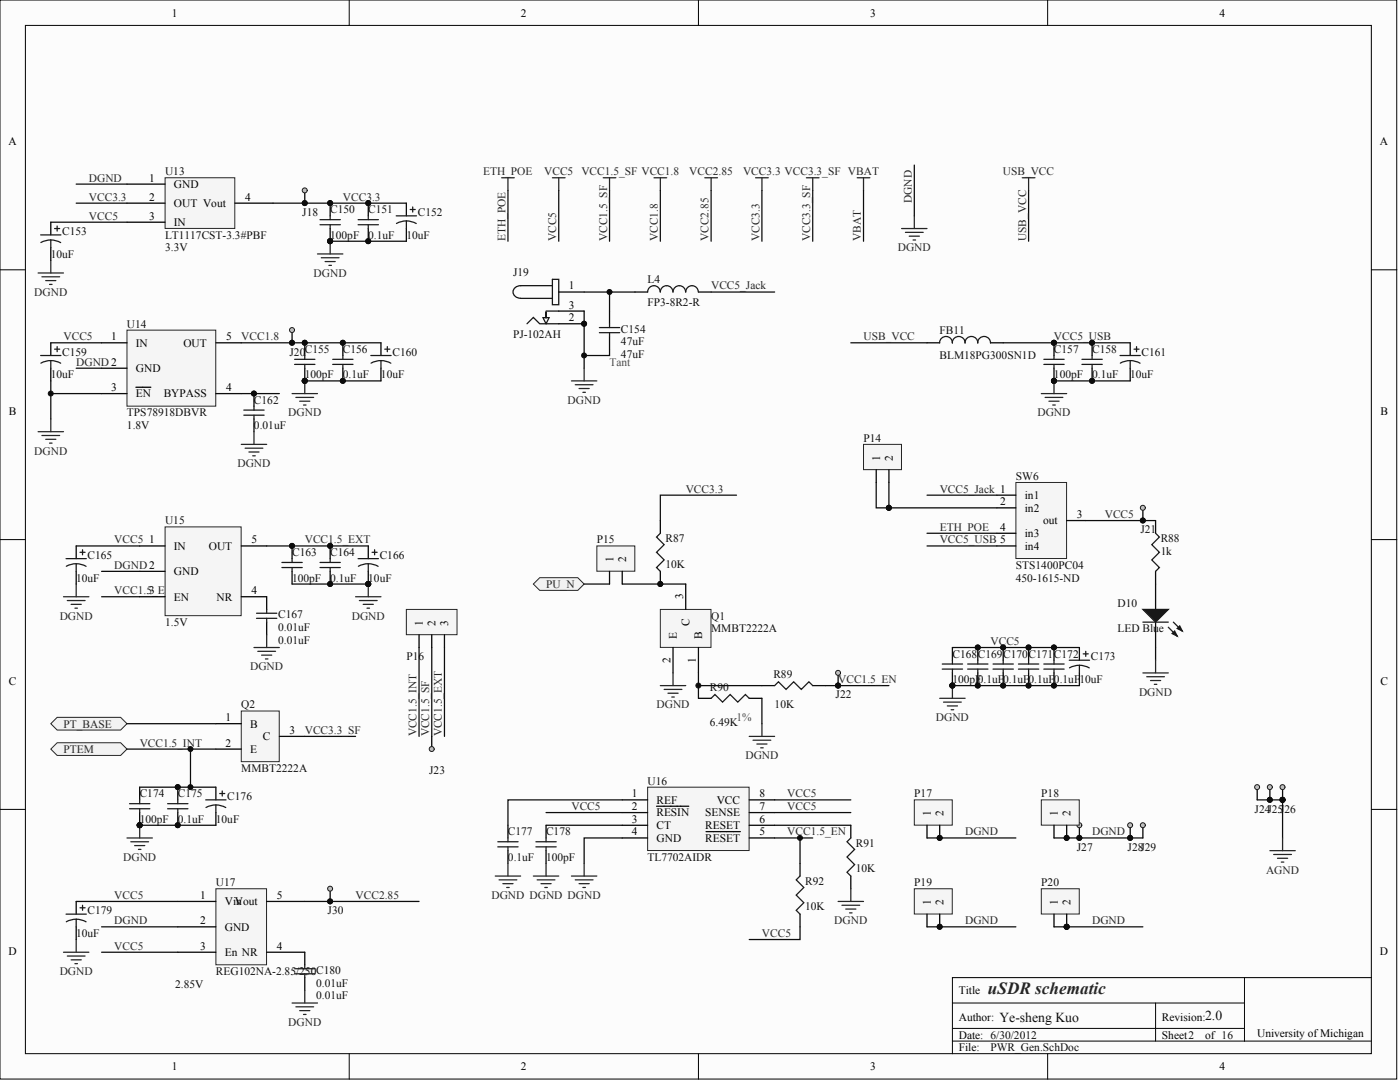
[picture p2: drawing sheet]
<svg xmlns="http://www.w3.org/2000/svg" width="466mm" height="359mm" viewBox="0 0 466 359" stroke-linecap="round" stroke-linejoin="round" font-family="sans-serif">
<defs><g id="words">
<text font-size="5.7" fill="#262626" x="328.6" y="330.6">uSDR schematic</text>
<g font-size="4.6" fill="#0e0e0e">
<text x="332.4" y="339.8">Ye-sheng Kuo</text>
<text x="400.8" y="339.3">2.0</text>
</g>
<g font-size="3.8">
<text x="57.1" y="5.5">1</text>
<text x="173.3" y="5.5">2</text>
<text x="289.4" y="5.5">3</text>
<text x="405.6" y="5.5">4</text>
<text x="2.8" y="48.3">A</text>
<text x="459" y="48.3">A</text>
<text x="49.6" y="60.4">1</text>
<text x="57.9" y="62.5">GND</text>
<text x="49.6" y="66.7">2</text>
<text x="57.9" y="68.8">OUT Vout</text>
<text x="81.5" y="66.7">4</text>
<text x="49.6" y="73">3</text>
<text x="57.9" y="75.2">IN</text>
<text x="189.2" y="96.3">1</text>
<text x="189.2" y="106.8">2</text>
<text x="189.2" y="102.6">3</text>
<text x="37" y="113.2">1</text>
<text x="75.2" y="113.2">5</text>
<text x="45.2" y="115.3">IN</text>
<text x="61" y="115.3">OUT</text>
<text x="45.2" y="123.7">GND</text>
<text x="37" y="130">3</text>
<text x="75.2" y="130">4</text>
<text x="3" y="138">B</text>
<text x="45.2" y="132.2">EN</text>
<text x="54.4" y="132.2">BYPASS</text>
<text x="459.1" y="138">B</text>
<text x="292.7" y="153.3" transform="rotate(-90 292.7 153.3)">1</text>
<text x="296.9" y="153.3" transform="rotate(-90 296.9 153.3)">2</text>
<text x="340.9" y="165.9">in1</text>
<text x="332.6" y="168">2</text>
<text x="340.9" y="170.2">in2</text>
<text x="358.2" y="172.3">3</text>
<text x="332.6" y="176.5">4</text>
<text x="340.9" y="178.6">in3</text>
<text x="347" y="174.4">out</text>
<text x="49.6" y="180.7">1</text>
<text x="57.9" y="182.8">IN</text>
<text x="69.4" y="182.8">OUT</text>
<text x="83.6" y="180.7">5</text>
<text x="340.9" y="182.8">in4</text>
<text x="57.9" y="191.3">GND</text>
<text x="204" y="187" transform="rotate(-90 204 187)">1</text>
<text x="208.2" y="187" transform="rotate(-90 208.2 187)">2</text>
<text x="49.6" y="197.6">3</text>
<text x="83.6" y="197.6">4</text>
<text x="57.9" y="199.7">EN</text>
<text x="72" y="199.7">NR</text>
<text x="227.2" y="199.3" transform="rotate(-90 227.2 199.3)">3</text>
<text x="140.7" y="208.2" transform="rotate(-90 140.7 208.2)">1</text>
<text x="144.9" y="208.2" transform="rotate(-90 144.9 208.2)">2</text>
<text x="149.1" y="208.2" transform="rotate(-90 149.1 208.2)">3</text>
<text x="229.4" y="208.2" transform="rotate(-90 229.4 208.2)">C</text>
<text x="225.1" y="212.4" transform="rotate(-90 225.1 212.4)">E</text>
<text x="233.6" y="212.4" transform="rotate(-90 233.6 212.4)">B</text>
<text x="223" y="220.6" transform="rotate(-90 223 220.6)">2</text>
<text x="231.5" y="220.6" transform="rotate(-90 231.5 220.6)">1</text>
<text x="3" y="227.7">C</text>
<text x="459.1" y="227.7">C</text>
<text x="75" y="239.8">1</text>
<text x="83.2" y="241.9">B</text>
<text x="96.3" y="244">3</text>
<text x="75" y="248.3">2</text>
<text x="83.2" y="250.4">E</text>
<text x="87.4" y="246.2">C</text>
<text x="210.1" y="265.2">1</text>
<text x="210.1" y="269.4">2</text>
<text x="218.4" y="267.3">REF</text>
<text x="238.4" y="267.3">VCC</text>
<text x="252.6" y="269.4">7</text>
<text x="252.6" y="265.2">8</text>
<text x="210.1" y="273.6">3</text>
<text x="218.4" y="271.5">RESIN</text>
<text x="218.4" y="275.7">CT</text>
<text x="234.6" y="275.7">RESET</text>
<text x="234.6" y="271.5">SENSE</text>
<text x="252.6" y="273.6">6</text>
<text x="309.6" y="271.5" transform="rotate(-90 309.6 271.5)">1</text>
<text x="313.8" y="271.5" transform="rotate(-90 313.8 271.5)">2</text>
<text x="351.8" y="271.5" transform="rotate(-90 351.8 271.5)">1</text>
<text x="356.1" y="271.5" transform="rotate(-90 356.1 271.5)">2</text>
<text x="210.1" y="277.8">4</text>
<text x="218.4" y="279.9">GND</text>
<text x="234.6" y="279.9">RESET</text>
<text x="252.6" y="277.8">5</text>
<text x="66.5" y="298.9">1</text>
<text x="92.1" y="298.9">5</text>
<text x="74.8" y="301">Vin</text>
<text x="78.1" y="301">Vout</text>
<text x="309.6" y="301" transform="rotate(-90 309.6 301)">1</text>
<text x="313.8" y="301" transform="rotate(-90 313.8 301)">2</text>
<text x="351.8" y="301" transform="rotate(-90 351.8 301)">1</text>
<text x="356.1" y="301" transform="rotate(-90 356.1 301)">2</text>
<text x="66.5" y="307.4">2</text>
<text x="74.8" y="309.5">GND</text>
<text x="2.8" y="317.4">D</text>
<text x="66.5" y="315.8">3</text>
<text x="74.8" y="317.9">En NR</text>
<text x="92.1" y="315.8">4</text>
<text x="459" y="317.4">D</text>
<text x="318.9" y="330.6">Title</text>
<text x="318.9" y="339.5">Author:</text>
<text x="386.5" y="339.5">Revision:</text>
<text x="318.9" y="345.4">Date: 6/30/2012</text>
<text x="386.5" y="345.4">Sheet2</text>
<text x="400.8" y="345.4">of 16</text>
<text x="418.2" y="344.9">University ofMichigan</text>
<text x="318.9" y="349.6">File:</text>
<text x="57.1" y="355.9">1</text>
<text x="173.3" y="355.9">2</text>
<text x="289.4" y="355.9">3</text>
<text x="405.6" y="355.9">4</text>
</g>
<g font-size="3.8" fill="#0e0e0e">
<text x="54.9" y="58.3">U13</text>
<text x="100.5" y="71.8">J18</text>
<text x="109.8" y="70.9">C150</text>
<text x="122.5" y="70.9">C151</text>
<text x="139" y="71.8">C152</text>
<text x="20.7" y="78.1">C153</text>
<text x="54.9" y="83.6">3.3V</text>
<text x="54.9" y="79.4">LT1117CST-3.3#PBF</text>
<text x="109.8" y="79.4">100pF</text>
<text x="122.5" y="79.4">0.1uF</text>
<text x="135.2" y="79.4">10uF</text>
<text x="16.9" y="85.7">10uF</text>
<text x="170.6" y="91.6">J19</text>
<text x="215.4" y="94.2">L4</text>
<text x="215.4" y="101.8">FP3-8R2-R</text>
<text x="42.2" y="108.9">U14</text>
<text x="170.6" y="112.3">PJ-102AH</text>
<text x="206.5" y="110.6">C154</text>
<text x="312.5" y="111">FB11</text>
<text x="20.7" y="118.2">C159</text>
<text x="96.3" y="118.2">J20</text>
<text x="101.4" y="117.4">C155</text>
<text x="114" y="117.4">C156</text>
<text x="130.5" y="118.2">C160</text>
<text x="206.5" y="119.1">47uF</text>
<text x="206.5" y="114.8">47uF</text>
<text x="312.5" y="119.5">BLM18PG300SN1D</text>
<text x="350.6" y="117.4">C157</text>
<text x="363.3" y="117.4">C158</text>
<text x="379.7" y="118.2">C161</text>
<text x="16.9" y="125.8">10uF</text>
<text x="101.4" y="125.8">100pF</text>
<text x="114" y="125.8">0.1uF</text>
<text x="126.7" y="125.8">10uF</text>
<text x="350.6" y="125.8">100pF</text>
<text x="363.3" y="125.8">0.1uF</text>
<text x="375.9" y="125.8">10uF</text>
<text x="84.5" y="134.3">C162</text>
<text x="42.2" y="142.7">1.8V</text>
<text x="42.2" y="138.5">TPS78918DBVR</text>
<text x="84.5" y="142.7">0.01uF</text>
<text x="287.2" y="146.9">P14</text>
<text x="337.9" y="159.6">SW6</text>
<text x="54.9" y="174.4">U15</text>
<text x="379.3" y="177.3">J21</text>
<text x="29.1" y="185.8">C165</text>
<text x="97.1" y="184.9">C163</text>
<text x="109.8" y="184.9">C164</text>
<text x="126.3" y="185.8">C166</text>
<text x="198.5" y="180.7">P15</text>
<text x="221.3" y="180.3">R87</text>
<text x="386.1" y="184.5">1k</text>
<text x="386.1" y="180.3">R88</text>
<text x="221.3" y="188.7">10K</text>
<text x="337.9" y="189.2">STS1400PC04</text>
<text x="25.3" y="193.4">10uF</text>
<text x="97.1" y="193.4">100pF</text>
<text x="109.8" y="193.4">0.1uF</text>
<text x="122.5" y="193.4">10uF</text>
<text x="337.9" y="193.4">450-1615-ND</text>
<text x="371.7" y="201.8">D10</text>
<text x="54.9" y="208.2">1.5V</text>
<text x="92.5" y="205.6">C167</text>
<text x="92.5" y="209.8">0.01uF</text>
<text x="236.5" y="206">Q1</text>
<text x="92.5" y="214.1">0.01uF</text>
<text x="236.5" y="210.3">MMBT2222A</text>
<text x="371.7" y="210.3">LED Blue</text>
<text x="135.2" y="219.6">P16</text>
<text x="316.8" y="218.7">C168C169</text>
<text x="333.7" y="218.7">C170C171</text>
<text x="350.6" y="218.7">C172</text>
<text x="362.8" y="219.6">C173</text>
<text x="257.2" y="225.5">R89</text>
<text x="316.8" y="227.2">100pF</text>
<text x="325.2" y="227.2">0.1uF</text>
<text x="333.7" y="227.2">0.1uF0.1uF</text>
<text x="350.6" y="227.2">0.1uF10uF</text>
<text x="236.1" y="229.7">R90</text>
<text x="277.9" y="232.2">J22</text>
<text x="80.3" y="235.6">Q2</text>
<text x="257.7" y="235.6">10K</text>
<text x="236.1" y="241.5">6.49K</text>
<text x="80.3" y="256.7">MMBT2222A</text>
<text x="142.8" y="257.6">J23</text>
<text x="215.4" y="260.9">U16</text>
<text x="46.5" y="265.2">C174</text>
<text x="59.1" y="265.2">C175</text>
<text x="75.6" y="266">C176</text>
<text x="304.1" y="265.2">P17</text>
<text x="346.4" y="265.2">P18</text>
<text x="46.5" y="273.6">100pF</text>
<text x="59.1" y="273.6">0.1uF</text>
<text x="71.8" y="273.6">10uF</text>
<text x="417.3" y="270.2">J24J25J26</text>
<text x="169" y="277.8">C177</text>
<text x="181.6" y="277.8">C178</text>
<text x="284.7" y="281.6">R91</text>
<text x="169" y="286.3">0.1uF</text>
<text x="181.6" y="286.3">100pF</text>
<text x="215.4" y="286.3">TL7702AIDR</text>
<text x="358.2" y="282.9">J27</text>
<text x="375.1" y="282.9">J28J29</text>
<text x="284.7" y="290.1">10K</text>
<text x="71.8" y="294.7">U17</text>
<text x="267.8" y="294.3">R92</text>
<text x="304.1" y="294.7">P19</text>
<text x="346.4" y="294.7">P20</text>
<text x="29.1" y="304">C179</text>
<text x="109" y="304">J30</text>
<text x="267.8" y="302.7">10K</text>
<text x="25.3" y="311.6">10uF</text>
<text x="58.3" y="328.5">2.85V</text>
<text x="71.8" y="324.3">REG102NA-2.85/250C180</text>
<text x="105.2" y="328.1">0.01uF</text>
<text x="105.2" y="332.3">0.01uF</text>
<text x="329.5" y="349.6">PWR_Gen.SchDoc</text>
</g>
<g font-size="3.8" fill="#262626">
<text x="160.7" y="58.3">ETH_POE</text>
<text x="181" y="58.3">VCC5</text>
<text x="193.4" y="58.3">VCC1.5_SF VCC1.8</text>
<text x="229.3" y="58.3">VCC2.85</text>
<text x="247.1" y="58.3">VCC3.3 VCC3.3_SF VBAT</text>
<text x="333.6" y="58.3">USB_VCC</text>
<text x="29.6" y="60.4">DGND</text>
<text x="29.6" y="66.7">VCC3.3</text>
<text x="114" y="66.7">VCC3.3</text>
<text x="303.3" y="67.6" transform="rotate(-90 303.3 67.6)">DGND</text>
<text x="29.6" y="73">VCC5</text>
<text x="168.1" y="80.2" transform="rotate(-90 168.1 80.2)">ETH_POE</text>
<text x="185" y="80.2" transform="rotate(-90 185 80.2)">VCC5</text>
<text x="201.9" y="80.2" transform="rotate(-90 201.9 80.2)">VCC1.5_SF</text>
<text x="218.8" y="80.2" transform="rotate(-90 218.8 80.2)">VCC1.8</text>
<text x="235.7" y="80.2" transform="rotate(-90 235.7 80.2)">VCC2.85</text>
<text x="252.6" y="80.2" transform="rotate(-90 252.6 80.2)">VCC3.3</text>
<text x="269.5" y="80.2" transform="rotate(-90 269.5 80.2)">VCC3.3_SF</text>
<text x="286.4" y="80.2" transform="rotate(-90 286.4 80.2)">VBAT</text>
<text x="298.6" y="83.6">DGND</text>
<text x="341.3" y="80.2" transform="rotate(-90 341.3 80.2)">USB_VCC</text>
<text x="104.3" y="92">DGND</text>
<text x="11.4" y="98.4">DGND</text>
<text x="236.5" y="96.3">VCC5_Jack</text>
<text x="21.1" y="113.2">VCC5</text>
<text x="80.3" y="113.2">VCC1.8</text>
<text x="287.2" y="113.2">USB_VCC</text>
<text x="350.6" y="113.2">VCC5_USB</text>
<text x="25.3" y="121.6">DGND2</text>
<text x="188.8" y="134.3">DGND</text>
<text x="95.9" y="138.5">DGND</text>
<text x="345.1" y="138.5">DGND</text>
<text x="11.4" y="151.2">DGND</text>
<text x="79" y="155.4">DGND</text>
<text x="228.1" y="163.8">VCC3.3</text>
<text x="312.6" y="163.8">VCC5_Jack 1</text>
<text x="367.5" y="172.3">VCC5</text>
<text x="312.6" y="176.5">ETH_POE</text>
<text x="38" y="180.7">VCC5</text>
<text x="101.4" y="180.7">VCC1.5_EXT</text>
<text x="312.6" y="180.7">VCC5_USB 5</text>
<text x="38" y="189.2">DGND2</text>
<text x="38" y="197.6">VCC1.5_EN</text>
<text x="181.6" y="195.5">PU_N</text>
<text x="19.9" y="206">DGND</text>
<text x="117" y="206">DGND</text>
<text x="329.5" y="214.5">VCC5</text>
<text x="83.2" y="222.9">DGND</text>
<text x="278.8" y="227.2">VCC1.5_EN</text>
<text x="378.9" y="231.4">DGND</text>
<text x="218.4" y="235.6">DGND</text>
<text x="311.3" y="239.8">DGND</text>
<text x="21.1" y="241.9">PT_BASE</text>
<text x="101.4" y="244">VCC3.3_SF</text>
<text x="138.5" y="244.9" transform="rotate(-90 138.5 244.9)">VCC1.5_INT</text>
<text x="142.8" y="244.9" transform="rotate(-90 142.8 244.9)">VCC1.5_SF</text>
<text x="147" y="244.9" transform="rotate(-90 147 244.9)">VCC1.5_EXT</text>
<text x="21.1" y="250.4">PTEM</text>
<text x="46.5" y="248.3">VCC1.5_INT</text>
<text x="247.9" y="252.5">DGND</text>
<text x="190.1" y="269.4">VCC5</text>
<text x="261.9" y="265.2">VCC5</text>
<text x="261.9" y="269.4">VCC5</text>
<text x="261.9" y="277.8">VCC1.5_EN</text>
<text x="321" y="277.8">DGND</text>
<text x="363.3" y="277.8">DGND</text>
<text x="41" y="286.3">DGND</text>
<text x="421.1" y="290.5">AGND</text>
<text x="38" y="298.9">VCC5</text>
<text x="118.3" y="298.9">VCC2.85</text>
<text x="163.5" y="298.9">DGND DGND DGND</text>
<text x="38" y="307.4">DGND</text>
<text x="253.4" y="311.6">VCC5</text>
<text x="277.5" y="307.4">DGND</text>
<text x="321" y="307.4">DGND</text>
<text x="363.3" y="307.4">DGND</text>
<text x="38" y="315.8">VCC5</text>
<text x="19.9" y="324.3">DGND</text>
<text x="95.9" y="341.1">DGND</text>
</g>
<g font-size="3.8" fill="#4c4c4c">
<text x="202.7" y="121.6">Tant</text>
<text x="245" y="239.8">1%</text>
</g>
</g></defs>
<g fill="#fcfcfc" stroke="#000" stroke-width=".33">
<path d="M0 0h464.6v358.8h-464.6z"/>
<path d="M8.4 8.5h447.7v341.9h-447.7z"/>
</g>
<g fill="none" stroke="#000" stroke-width=".33">
<path d="M116.2 0v8.5M232.3 0v8.5M348.5 0v8.5M0 89.7h8.4M456.2 89.7h8.4M0 179.4h8.4M456.2 179.4h8.4M0 269.2h8.4M456.2 269.2h8.4M316.8 333.5h97.1M384.4 333.5v12.7M413.9 325.1h-97.1v25.3"/>
<path d="M456.2 325.1h-42.3v21.1M116.2 350.4v8.5M232.3 350.4v8.5M316.8 346.2h139.4M316.8 342h97.1M348.5 350.4v8.5"/>
</g>
<path d="M71.8 295.5h16.9v25.3h-16.9z" fill="#f5f5f5" stroke="#262626" stroke-width=".33"/>
<g fill="none" stroke="#000" stroke-width=".42">
<path d="M16.9 73.9v4.2M109.8 67.6v4.2M109.8 76v4.2M122.5 67.6v4.2M122.5 76v4.2M135.2 67.6v4.2M135.2 76v4.2M16.9 82.3v4.3M16.9 114v4.2M101.4 114v4.2M114 114v4.2M126.7 114v4.2"/>
<path d="M16.9 122.4v4.3M101.4 122.4v4.3M114 122.4v4.3M126.7 122.4v4.3M25.3 181.6v4.2M25.3 190v4.2M97.1 181.6v4.2M97.1 190v4.2M109.8 181.6v4.2M109.8 190v4.2M122.5 181.6v4.2M122.5 190v4.2"/>
<path d="M25.3 299.8v4.2M59.1 299.8h12.7M88.7 299.8h12.7M25.3 308.2v4.2M59.1 308.2h12.7M59.1 316.7h12.7M88.7 316.7h12.7"/>
</g>
<g fill="none" stroke="#0e0e0e" stroke-width=".42">
<path d="M16.9 73.9h25.3M25.3 67.6h16.9M90.8 67.6h44.4M109.8 80.2h25.4M16.9 114h16.9M80.3 114h46.4M101.4 126.7h25.3M25.3 181.6h21.2M33.8 190h12.7M33.8 198.4h12.7M88.7 181.6h33.8M97.1 194.2h25.4"/>
<path d="M25.3 299.8h33.8M101.4 299.8h38M33.8 316.7h25.3M33.8 308.2h25.3"/>
</g>
<g fill="none" stroke="#262626" stroke-width=".42">
<path d="M12.7 90.8h8.4M13.9 92h6M15.2 93.3h3.4M16.5 94.6h.8M16.9 86.6v4.2M105.6 84.4h8.4M106.9 85.7h5.9M108.1 87h3.4M109.4 88.2h.8M109.8 80.2v4.2M16.9 139.3v4.3M97.1 130.9h8.5"/>
<path d="M98.4 132.2h5.9M99.7 133.4h3.4M101 134.7h.8M101.4 126.7v4.2M12.7 143.6h8.4M13.9 144.8h6M15.2 146.1h3.4M16.5 147.4h.8M21.1 198.4h8.5M22.4 199.7h5.9M25.3 194.2v4.2M118.3 198.4h8.4"/>
<path d="M119.5 199.7h5.9M122.5 194.2v4.2M23.7 201h3.3M24.9 202.2h.9M120.8 201h3.4M122.1 202.2h.8M21.1 316.7h8.5M22.4 317.9h5.9M23.7 319.2h3.3M25.3 312.4v4.3M24.9 320.5h.9"/>
</g>
<g fill="#0e0e0e" stroke="#0e0e0e" stroke-width=".33">
<circle cx="109.8" cy="80.2" r=".82"/>
<circle cx="101.4" cy="126.6" r=".82"/>
<circle cx="122.5" cy="194.2" r=".82"/>
<circle cx="109.8" cy="67.5" r=".82"/>
<circle cx="101.4" cy="114" r=".82"/>
<circle cx="97.1" cy="181.5" r=".82"/>
<circle cx="122.5" cy="80.2" r=".82"/>
<circle cx="122.5" cy="67.5" r=".82"/>
<circle cx="114" cy="126.6" r=".82"/>
<circle cx="114" cy="114" r=".82"/>
<circle cx="109.8" cy="194.2" r=".82"/>
<circle cx="109.8" cy="181.5" r=".82"/>
</g>
<g fill="none" stroke="#1c1c1c" stroke-width=".42">
<path d="M13.5 78.1h6.8M16.9 79.8l1.7 .2 1.6 .7M16.9 79.8l-1.7 .2-1.6 .7M16.9 79.8v2.5M18.2 76h1.7M19 75.2v1.6M106.4 73h6.8M106.4 74.7h6.8M109.8 71.8v1.2M109.8 74.7v1.3M119.1 73h6.8M119.1 74.7h6.8"/>
<path d="M122.5 71.8v1.2M122.5 74.7v1.3M131.8 71.8h6.7M135.2 73.5l1.7 .2 1.5 .6M135.2 73.5l-1.7 .2-1.6 .6M135.2 73.5v2.5M136.4 69.7h1.7M137.3 68.8v1.7M13.5 118.2h6.8M16.9 119.9l1.7 .2 1.6 .7M16.9 119.9l-1.7 .2-1.6 .7M16.9 119.9v2.5"/>
<path d="M18.2 116.1h1.7M19 115.3v1.7M98 119.5h6.8M101.4 118.2v1.3M110.7 119.5h6.7M114 118.2v1.3M123.3 118.2h6.8M126.7 119.9l1.7 .2 1.6 .7M126.7 119.9l-1.7 .2-1.6 .7M126.7 119.9v2.5M128 116.1h1.7M128.8 115.3v1.7"/>
<path d="M98 121.2h6.8M101.4 121.2v1.2M110.7 121.2h6.7M114 121.2v1.2M22 185.8h6.7M25.3 187.5l1.7 .2 1.6 .6M25.3 187.5l-1.7 .2-1.5 .6M25.3 187.5v2.5M26.6 183.7h1.7M27.5 182.8v1.7M93.8 187h6.7M93.8 188.7h6.7"/>
<path d="M97.1 185.8v1.2M97.1 188.7v1.3M106.4 187h6.8M106.4 188.7h6.8M109.8 185.8v1.2M109.8 188.7v1.3M119.1 185.8h6.8M122.5 187.5l1.7 .2 1.6 .6M122.5 187.5l-1.7 .2-1.6 .6M122.5 187.5v2.5M123.8 183.7h1.6M124.6 182.8v1.7"/>
<path d="M22 304h6.7M25.3 305.7l1.7 .2 1.6 .6M25.3 305.7l-1.7 .2-1.5 .6M25.3 305.7v2.5M26.6 301.9h1.7M27.5 301v1.7"/>
</g>
<path d="M42.2 109.8h29.6v25.3h-29.6z" fill="#f5f5f5" stroke="#262626" stroke-width=".33"/>
<path d="M33.8 114h8.4M71.8 114h8.5M33.8 122.4h8.4M33.8 130.9h8.4M45.2 128.8h5M71.8 130.9h8.5M84.5 130.9v4.2M84.5 139.3v4.3" fill="none" stroke="#000" stroke-width=".42"/>
<path d="M25.3 122.4h8.5M80.3 130.9h12.6" fill="none" stroke="#0e0e0e" stroke-width=".42"/>
<circle cx="84.5" cy="130.9" r=".82" fill="#0e0e0e" stroke="#0e0e0e" stroke-width=".33"/>
<path d="M81.1 136.4h6.8M81.1 138.1h6.8M84.5 135.1v1.3M84.5 138.1v1.2" fill="none" stroke="#1c1c1c" stroke-width=".42"/>
<path d="M80.3 147.8h8.4M81.5 149h5.9M82.8 150.3h3.4M84.1 151.6h.8M84.5 143.6v4.2" fill="none" stroke="#262626" stroke-width=".42"/>
<path d="M54.9 175.2h25.3v29.5h-25.3z" fill="#f5f5f5" stroke="#262626" stroke-width=".33"/>
<path d="M46.5 181.6h8.4M46.5 190h8.4M46.5 198.4h8.4M80.3 181.6h8.4M80.3 198.4h8.4v4.3M88.7 206.9v4.2M101.4 316.7v4.2M101.4 325.1v4.2" fill="none" stroke="#000" stroke-width=".42"/>
<path d="M85.3 203.9h6.8M85.3 205.6h6.8M88.7 202.7v1.2M88.7 205.6v1.3M98 322.1h6.8M98 323.8h6.8M101.4 320.9v1.2M101.4 323.8v1.3" fill="none" stroke="#1c1c1c" stroke-width=".42"/>
<path d="M84.5 215.3h8.4M85.7 216.6h6M87 217.9h3.4M88.3 219.1h.8M88.7 211.1v4.2M97.1 333.5h8.5M98.4 334.8h5.9M99.7 336.1h3.4M101 337.3h.8M101.4 329.3v4.2" fill="none" stroke="#262626" stroke-width=".42"/>
<path d="M16.9 126.7v12.6M16.9 130.9h16.9" fill="none" stroke="#0e0e0e" stroke-width=".42"/>
<circle cx="16.9" cy="130.9" r=".82" fill="#0e0e0e" stroke="#0e0e0e" stroke-width=".33"/>
<path d="M54.9 59.1h23.2v16.9h-23.2z" fill="#f5f5f5" stroke="#262626" stroke-width=".33"/>
<g fill="none" stroke="#000" stroke-width=".42">
<path d="M42.2 73.9h12.7M42.2 67.6h12.7M42.2 61.2h12.7M78.1 67.6h12.7M185.8 97.1h8.5M211.2 97.1h4.2M232.3 97.1h4.2M185.8 107.7h8.5M185.8 103.4h8.5M202.7 103.4v4.3M202.7 111.9v4.2M350.6 114v4.2"/>
<path d="M363.3 114v4.2M375.9 114v4.2M350.6 122.4v4.3M363.3 122.4v4.3M375.9 122.4v4.3M169 274.4v4.3M181.6 274.4v4.3M283 274.4v4.3M169 282.9v4.2M181.6 282.9v4.2M266.1 287.1v4.2M283 291.3v4.2"/>
<path d="M266.1 304v4.2"/>
</g>
<g fill="none" stroke="#0e0e0e" stroke-width=".42">
<path d="M304.1 54.9v16.9M25.3 61.2h16.9M185.8 63.3v16.9M202.7 63.3v16.9M219.6 63.3v16.9M253.4 63.3v16.9M342.1 63.3v16.9M202.7 97.1v6.3M236.5 97.1h21.2M194.3 103.4v19M202.7 116.1v2.1h-8.4M283 114h25.3"/>
<path d="M333.7 114h42.2M350.6 126.7h25.3M308.3 164.7h23.3M361.1 173.1h23.3M308.3 181.6h23.3M181.6 270.2h25.4M181.6 274.4h25.4M207 278.7h-12.7v8.4M207 266h-38v8.4M257.7 270.2h25.3M257.7 274.4h25.3M257.7 278.7h12.6"/>
<path d="M257.7 266h25.3M266.1 278.7v8.4M266.1 308.2v4.2h-16.9"/>
</g>
<g fill="none" stroke="#262626" stroke-width=".42">
<path d="M183.7 59.1h4.3M185.8 59.1v4.2M200.6 59.1h4.3M202.7 59.1v4.2M217.5 59.1h4.3M219.6 59.1v4.2M251.3 59.1h4.2M253.4 59.1v4.2M340 59.1h4.2M342.1 59.1v4.2M299.9 76h8.4M301.2 77.3h5.9"/>
<path d="M302.4 78.5h3.4M303.7 79.8h.8M304.1 71.8v4.2M190.1 126.7h8.4M191.3 127.9h6M192.6 129.2h3.4M193.9 130.5h.8M194.3 122.4v4.3M346.4 130.9h8.4M347.6 132.2h5.9M348.9 133.4h3.4M350.2 134.7h.8"/>
<path d="M350.6 126.7v4.2M164.7 291.3h8.5M166 292.6h5.9M167.3 293.9h3.3M168.5 295.1h.9M169 287.1v4.2M177.4 291.3h8.4M178.7 292.6h5.9M179.9 293.9h3.4M181.2 295.1h.8M181.6 287.1v4.2M190.1 291.3h8.4"/>
<path d="M191.3 292.6h6M192.6 293.9h3.4M193.9 295.1h.8M194.3 287.1v4.2M278.8 299.8h8.4M283 295.5v4.3M280 301h6M281.3 302.3h3.4M282.6 303.6h.8"/>
</g>
<g fill="none" stroke="#1c1c1c" stroke-width=".42">
<path d="M228 97.1a2.11 2.11 0 0 0-2.1-2.1 2.11 2.11 0 0 0-2.1 2.1 2.11 2.11 0 0 0-2.1-2.1 2.11 2.11 0 0 0-2.1 2.1 2.09 2.09 0 0 0-2.1-2.1 2.09 2.09 0 0 0-2.1 2.1M232.3 97.1a2.09 2.09 0 0 0-2.1-2.1 2.09 2.09 0 0 0-2.1 2.1M199.4 108.9h6.7M199.4 110.6h6.7M202.7 107.7v1.2M202.7 110.6v1.3M347.2 119.5h6.8M350.6 118.2v1.3M359.9 119.5h6.7M363.3 118.2v1.3M372.5 118.2h6.8M375.9 119.9l1.7 .2 1.6 .7"/>
<path d="M375.9 119.9l-1.7 .2-1.6 .7M375.9 119.9v2.5M377.2 116.1h1.7M378 115.3v1.7M347.2 121.2h6.8M350.6 121.2v1.2M359.9 121.2h6.7M363.3 121.2v1.2M165.6 279.9h6.7M169 278.7v1.2M178.2 279.9h6.8M181.6 278.7v1.2"/>
<path d="M283 278.7l-1.3 1.2 2.6 2.6-2.6 2.5 2.6 2.5-2.6 2.6 1.3 1.2M165.6 281.6h6.7M169 281.6v1.3M178.2 281.6h6.8M181.6 281.6v1.3M266.1 291.3l-1.3 1.3 2.6 2.5-2.6 2.6 2.6 2.5-2.6 2.5 1.3 1.3"/>
</g>
<g fill="#0e0e0e" stroke="#0e0e0e" stroke-width=".33">
<circle cx="266.1" cy="278.6" r=".82"/>
<circle cx="202.7" cy="97.1" r=".82"/>
<circle cx="194.3" cy="118.2" r=".82"/>
<circle cx="194.3" cy="107.6" r=".82"/>
<circle cx="350.6" cy="114" r=".82"/>
<circle cx="350.6" cy="126.6" r=".82"/>
<circle cx="363.2" cy="126.6" r=".82"/>
<circle cx="363.2" cy="114" r=".82"/>
</g>
<path d="M183.7 95h-10.5a2.13 2.13 0 0 0-2.5 2.1 2.13 2.13 0 0 0 2.5 2.1h10.5M183.7 92.9h2.1v8.4h-2.1zM175.3 107.7l2.1-2.1 2.1 2.1h6.3M181.6 103.6v2h1l-1 2.1-1-2.1h1zM181.6 103.4h4.2" fill="none" stroke="#151515" stroke-width=".42"/>
<g fill="#f0f0f0" stroke="#262626" stroke-width=".33">
<path d="M16.9 249.1l2.1-2.1h21.1l2.1 2.1-2.1 2.1h-21.1z" fill-rule="evenodd"/>
<path d="M16.9 240.7l2.1-2.1h21.1l2.1 2.1-2.1 2.1h-21.1z" fill-rule="evenodd"/>
<path d="M177.4 194.2l2.1-2.1h12.7l2.1 2.1-2.1 2.1h-12.7z" fill-rule="evenodd"/>
</g>
<path d="M80.3 236.4h12.6v16.9h-12.6z" fill="#f5f5f5" stroke="#262626" stroke-width=".33"/>
<path d="M71.8 240.7h8.5M71.8 249.1h8.5M92.9 244.9h8.5M46.5 261.8v4.2M46.5 270.2v4.2M59.1 261.8v4.2M59.1 270.2v4.2M71.8 261.8v4.2M71.8 270.2v4.2" fill="none" stroke="#000" stroke-width=".42"/>
<path d="M194.3 194.2h8.4M139.4 215.3v29.6M143.6 215.3v29.6M147.8 215.3v29.6M42.2 240.7h29.6M42.2 249.1h29.6M63.4 249.1v12.7M101.4 244.9h16.9M46.5 261.8h25.3M46.5 274.4h25.3" fill="none" stroke="#0e0e0e" stroke-width=".42"/>
<path d="M42.2 278.7h8.5M43.5 279.9h5.9M46.5 274.4v4.3M44.8 281.2h3.4M46 282.5h.9" fill="none" stroke="#262626" stroke-width=".42"/>
<g fill="#0e0e0e" stroke="#0e0e0e" stroke-width=".33">
<circle cx="46.4" cy="274.4" r=".82"/>
<circle cx="59.1" cy="274.4" r=".82"/>
<circle cx="59.1" cy="261.8" r=".82"/>
<circle cx="63.3" cy="249.1" r=".82"/>
<circle cx="63.3" cy="261.8" r=".82"/>
</g>
<g fill="none" stroke="#1c1c1c" stroke-width=".42">
<path d="M43.1 267.3h6.7M43.1 269h6.7M46.5 266v1.3M46.5 269v1.2M55.8 267.3h6.7M55.8 269h6.7M59.1 266v1.3M59.1 269v1.2M68.4 266h6.8M71.8 267.7l1.7 .2 1.6 .6M71.8 267.7l-1.7 .2-1.6 .6M71.8 267.7v2.5"/>
<path d="M73.1 263.9h1.7M73.9 263v1.7"/>
</g>
<path d="M219.6 202.7h16.9v12.6h-16.9z" fill="#f5f5f5" stroke="#262626" stroke-width=".33"/>
<g fill="none" stroke="#000" stroke-width=".42">
<path d="M219.6 173.1v4.2M384.4 173.1v4.2M219.6 190v4.2M228.1 194.2v8.5M384.4 190v12.7M223.9 215.3v8.5M232.3 215.3v8.5M316.8 215.3v4.3M325.2 215.3v4.3M333.7 215.3v4.3M342.1 215.3v4.3M350.6 215.3v4.3"/>
<path d="M359 215.3v4.3M384.4 206.9v8.4M232.3 232.2h4.2M249.2 232.2h4.2M253.4 228h4.3M270.3 228h4.3M316.8 223.8v4.2M325.2 223.8v4.2M333.7 223.8v4.2M342.1 223.8v4.2M350.6 223.8v4.2M359 223.8v4.2"/>
<path d="M109.8 295.5v4.3"/>
</g>
<path d="M194.3 97.1h16.9M245 164.7h-25.4v8.4M207 194.2h21.1M316.8 215.3h42.2M384.4 215.3v4.3M232.3 223.8v8.4M232.3 228h21.1M253.4 232.2v8.5M274.6 228h21.1M316.8 228h42.2" fill="none" stroke="#0e0e0e" stroke-width=".42"/>
<g fill="none" stroke="#262626" stroke-width=".42">
<path d="M384.4 219.6v4.2M219.6 228h8.5M220.9 229.3h5.9M222.2 230.5h3.4M223.4 231.8h.9M223.9 223.8v4.2M312.6 232.2h8.4M313.8 233.5h5.9M315.1 234.8h3.4M316.4 236h.8M316.8 228v4.2M380.1 223.8h8.5"/>
<path d="M381.4 225h5.9M382.7 226.3h3.4M383.9 227.6h.9M249.2 244.9h8.5M250.5 246.2h5.9M251.7 247.4h3.4M253 248.7h.9M253.4 240.7v4.2"/>
</g>
<g fill="none" stroke="#1c1c1c" stroke-width=".42">
<path d="M219.6 177.3l-1.2 1.3 2.5 2.5-2.5 2.6 2.5 2.5-2.5 2.5 1.2 1.3M384.4 177.3l1.2 1.3-2.5 2.5 2.5 2.6-2.5 2.5 2.5 2.5-1.2 1.3M316.8 219.6v1.2M325.2 219.6v1.2M333.7 219.6v1.2M342.1 219.6v1.2M350.6 219.6v1.2M355.6 219.6h6.8M360.3 217.4h1.7M361.1 216.6v1.7M380.1 206.9h8.5M388.6 208.6l3 2.9"/>
<path d="M390.3 206.9l2.9 2.9M236.5 232.2l1.3-1.2 2.5 2.5 2.6-2.5 2.5 2.5 2.5-2.5 1.3 1.2M257.7 228l1.2-1.3 2.6 2.6 2.5-2.6 2.5 2.6 2.6-2.6 1.2 1.3M313.4 220.8h6.8M313.4 222.5h6.8M316.8 222.5v1.3M321.9 220.8h6.7M321.9 222.5h6.7M325.2 222.5v1.3M330.3 220.8h6.8M330.3 222.5h6.8M333.7 222.5v1.3"/>
<path d="M338.8 220.8h6.7M338.8 222.5h6.7M342.1 222.5v1.3M347.2 220.8h6.8M347.2 222.5h6.8M350.6 222.5v1.3M359 221.2l1.7 .3 1.6 .6M359 221.2l-1.7 .3-1.6 .6M359 221.2v2.6"/>
</g>
<g fill="#0e0e0e" stroke="#0e0e0e" stroke-width=".33">
<circle cx="232.3" cy="228" r=".82"/>
<circle cx="278.8" cy="228" r=".82"/>
<circle cx="219.6" cy="194.2" r=".82"/>
<circle cx="316.8" cy="228" r=".82"/>
<circle cx="325.2" cy="228" r=".82"/>
<circle cx="325.2" cy="215.3" r=".82"/>
<circle cx="333.7" cy="228" r=".82"/>
<circle cx="333.7" cy="215.3" r=".82"/>
<circle cx="342.1" cy="228" r=".82"/>
<circle cx="342.1" cy="215.3" r=".82"/>
<circle cx="350.6" cy="228" r=".82"/>
<circle cx="350.6" cy="215.3" r=".82"/>
<circle cx="109.8" cy="299.8" r=".82"/>
</g>
<g fill="#1c1c1c" stroke="#1c1c1c" stroke-width=".42">
<path d="M380.1 202.7h8.5l-4.2 4.2z"/>
<path d="M389.9 210.7l.8-.9 .9 1.7z"/>
<path d="M391.6 209l.8-.8 .8 1.6z"/>
</g>
<circle cx="109.8" cy="295.5" r=".82" fill="#c0c0c0" stroke="#1c1c1c" stroke-width=".33"/>
<g fill="#0e0e0e" stroke="#0e0e0e" stroke-width=".33">
<circle cx="109.8" cy="299.8" r=".82"/>
<circle cx="97.1" cy="114" r=".82"/>
</g>
<path d="M97.1 109.8v4.2" fill="none" stroke="#000" stroke-width=".42"/>
<circle cx="97.1" cy="109.8" r=".82" fill="#c0c0c0" stroke="#1c1c1c" stroke-width=".33"/>
<g fill="#0e0e0e" stroke="#0e0e0e" stroke-width=".33">
<circle cx="97.1" cy="114" r=".82"/>
<circle cx="101.4" cy="67.5" r=".82"/>
</g>
<path d="M101.4 63.3v4.3" fill="none" stroke="#000" stroke-width=".42"/>
<circle cx="101.4" cy="63.3" r=".82" fill="#c0c0c0" stroke="#1c1c1c" stroke-width=".33"/>
<g fill="#0e0e0e" stroke="#0e0e0e" stroke-width=".33">
<circle cx="101.4" cy="67.5" r=".82"/>
<circle cx="278.8" cy="228" r=".82"/>
</g>
<path d="M278.8 223.8v4.2" fill="none" stroke="#000" stroke-width=".42"/>
<circle cx="278.8" cy="223.8" r=".82" fill="#c0c0c0" stroke="#1c1c1c" stroke-width=".33"/>
<circle cx="278.8" cy="228" r=".82" fill="#0e0e0e" stroke="#0e0e0e" stroke-width=".33"/>
<path d="M143.6 244.9v4.2" fill="none" stroke="#000" stroke-width=".42"/>
<circle cx="143.6" cy="249.1" r=".82" fill="#c0c0c0" stroke="#1c1c1c" stroke-width=".33"/>
<path d="M380.1 168.9v4.2" fill="none" stroke="#000" stroke-width=".42"/>
<circle cx="380.1" cy="173.1" r=".82" fill="#0e0e0e" stroke="#0e0e0e" stroke-width=".33"/>
<circle cx="380.1" cy="168.9" r=".82" fill="#c0c0c0" stroke="#1c1c1c" stroke-width=".33"/>
<circle cx="380.1" cy="173.1" r=".82" fill="#0e0e0e" stroke="#0e0e0e" stroke-width=".33"/>
<path d="M166.8 59.1h4.3M169 59.1v4.2" fill="none" stroke="#262626" stroke-width=".42"/>
<path d="M169 63.3v16.9" fill="none" stroke="#0e0e0e" stroke-width=".42"/>
<path d="M337.9 160.4h16.9v25.3h-16.9z" fill="#f5f5f5" stroke="#262626" stroke-width=".33"/>
<path d="M331.6 164.7h6.3M331.6 168.9h6.3M331.6 177.3h6.3M354.8 173.1h6.3M331.6 181.6h6.3M380.1 274.4v4.3" fill="none" stroke="#000" stroke-width=".42"/>
<path d="M291.4 160.4v8.5h4.3M308.3 177.3h23.3M308.3 278.7h29.6M350.6 278.7h29.5M308.3 308.2h29.6" fill="none" stroke="#0e0e0e" stroke-width=".42"/>
<circle cx="295.6" cy="168.9" r=".82" fill="#0e0e0e" stroke="#0e0e0e" stroke-width=".33"/>
<circle cx="380.1" cy="274.4" r=".82" fill="#c0c0c0" stroke="#1c1c1c" stroke-width=".33"/>
<path d="M375.9 274.4v4.3" fill="none" stroke="#000" stroke-width=".42"/>
<circle cx="375.9" cy="278.6" r=".82" fill="#0e0e0e" stroke="#0e0e0e" stroke-width=".33"/>
<circle cx="375.9" cy="274.4" r=".82" fill="#c0c0c0" stroke="#1c1c1c" stroke-width=".33"/>
<g fill="#0e0e0e" stroke="#0e0e0e" stroke-width=".33">
<circle cx="375.9" cy="278.6" r=".82"/>
<circle cx="359" cy="278.6" r=".82"/>
</g>
<path d="M359 274.4v4.3" fill="none" stroke="#000" stroke-width=".42"/>
<circle cx="359" cy="274.4" r=".82" fill="#c0c0c0" stroke="#1c1c1c" stroke-width=".33"/>
<circle cx="359" cy="278.6" r=".82" fill="#0e0e0e" stroke="#0e0e0e" stroke-width=".33"/>
<path d="M234.4 59.1h4.2M236.5 59.1v4.2M268.2 59.1h4.2M270.3 59.1v4.2M285.1 59.1h4.2M287.2 59.1v4.2" fill="none" stroke="#262626" stroke-width=".42"/>
<path d="M236.5 63.3v16.9M270.3 63.3v16.9M287.2 63.3v16.9" fill="none" stroke="#0e0e0e" stroke-width=".42"/>
<path d="M215.4 261.8h33.8v21h-33.8z" fill="#f5f5f5" stroke="#262626" stroke-width=".33"/>
<g fill="none" stroke="#000" stroke-width=".42">
<path d="M308.3 114h4.3M329.5 114h4.2M207 266h8.4M207 270.2h8.4M207 274.4h8.4M207 278.7h8.4M218.4 268.1h10.7M234.8 276.6h11.5M249.2 266h8.5M249.2 270.2h8.5M249.2 274.4h8.5M249.2 278.7h8.5"/>
<path d="M426.6 261.8v4.2"/>
</g>
<path d="M295.7 160.4v8.5h35.9" fill="none" stroke="#0e0e0e" stroke-width=".42"/>
<g fill="#0e0e0e" stroke="#0e0e0e" stroke-width=".33">
<circle cx="295.6" cy="168.9" r=".82"/>
<circle cx="426.6" cy="266" r=".82"/>
</g>
<path d="M312.5 114a2.13 2.13 0 0 1 2.2-2.1 2.13 2.13 0 0 1 2.1 2.2M316.7 114a2.13 2.13 0 0 1 2.2-2.1 2.13 2.13 0 0 1 2.1 2.2M321 114a2.13 2.13 0 0 1 2.1-2.1 2.13 2.13 0 0 1 2.1 2.2M325.2 114a2.13 2.13 0 0 1 2.1-2.1 2.13 2.13 0 0 1 2.2 2.2" fill="none" stroke="#1c1c1c" stroke-width=".42"/>
<circle cx="426.6" cy="261.8" r=".82" fill="#c0c0c0" stroke="#1c1c1c" stroke-width=".33"/>
<g fill="#0e0e0e" stroke="#0e0e0e" stroke-width=".33">
<circle cx="426.6" cy="266" r=".82"/>
<circle cx="422.4" cy="266" r=".82"/>
</g>
<path d="M422.4 261.8v4.2" fill="none" stroke="#000" stroke-width=".42"/>
<circle cx="422.4" cy="261.8" r=".82" fill="#c0c0c0" stroke="#1c1c1c" stroke-width=".33"/>
<circle cx="422.4" cy="266" r=".82" fill="#0e0e0e" stroke="#0e0e0e" stroke-width=".33"/>
<path d="M418.2 261.8v4.2" fill="none" stroke="#000" stroke-width=".42"/>
<circle cx="418.1" cy="261.8" r=".82" fill="#c0c0c0" stroke="#1c1c1c" stroke-width=".33"/>
<path d="M418.2 266h8.4v12.7" fill="none" stroke="#0e0e0e" stroke-width=".42"/>
<circle cx="426.6" cy="266" r=".82" fill="#0e0e0e" stroke="#0e0e0e" stroke-width=".33"/>
<path d="M426.6 278.7v4.2M422.4 282.9h8.4M423.7 284.1h5.9M424.9 285.4h3.4M426.2 286.7h.8" fill="none" stroke="#262626" stroke-width=".42"/>
<path d="M287.2 147.8h12.7v8.4h-12.7z" fill="#f5f5f5" stroke="#262626" stroke-width=".33"/>
<path d="M291.4 156.2v4.2M295.7 156.2v4.2" fill="none" stroke="#000" stroke-width=".42"/>
<path d="M198.5 181.6h12.7v8.4h-12.7z" fill="#f5f5f5" stroke="#262626" stroke-width=".33"/>
<path d="M202.7 190v4.2M207 190v4.2" fill="none" stroke="#000" stroke-width=".42"/>
<path d="M304.1 266h12.6v8.4h-12.6z" fill="#f5f5f5" stroke="#262626" stroke-width=".33"/>
<path d="M308.3 274.4v4.3M312.6 274.4v4.3" fill="none" stroke="#000" stroke-width=".42"/>
<circle cx="312.5" cy="278.6" r=".82" fill="#0e0e0e" stroke="#0e0e0e" stroke-width=".33"/>
<path d="M346.4 266h12.6v8.4h-12.6z" fill="#f5f5f5" stroke="#262626" stroke-width=".33"/>
<path d="M350.6 274.4v4.3M354.8 274.4v4.3" fill="none" stroke="#000" stroke-width=".42"/>
<circle cx="354.8" cy="278.6" r=".82" fill="#0e0e0e" stroke="#0e0e0e" stroke-width=".33"/>
<path d="M304.1 295.5h12.6v8.5h-12.6z" fill="#f5f5f5" stroke="#262626" stroke-width=".33"/>
<path d="M308.3 304v4.2M312.6 304v4.2" fill="none" stroke="#000" stroke-width=".42"/>
<circle cx="312.5" cy="308.2" r=".82" fill="#0e0e0e" stroke="#0e0e0e" stroke-width=".33"/>
<path d="M346.4 295.5h12.6v8.5h-12.6z" fill="#f5f5f5" stroke="#262626" stroke-width=".33"/>
<path d="M350.6 304v4.2M354.8 304v4.2" fill="none" stroke="#000" stroke-width=".42"/>
<circle cx="354.8" cy="308.2" r=".82" fill="#0e0e0e" stroke="#0e0e0e" stroke-width=".33"/>
<path d="M350.6 308.2h29.5" fill="none" stroke="#0e0e0e" stroke-width=".42"/>
<path d="M135.2 202.7h16.8v8.4h-16.8z" fill="#f5f5f5" stroke="#262626" stroke-width=".33"/>
<path d="M139.4 211.1v4.2M143.6 211.1v4.2M147.8 211.1v4.2" fill="none" stroke="#000" stroke-width=".42"/>
<use href="#words"/>
</svg>
